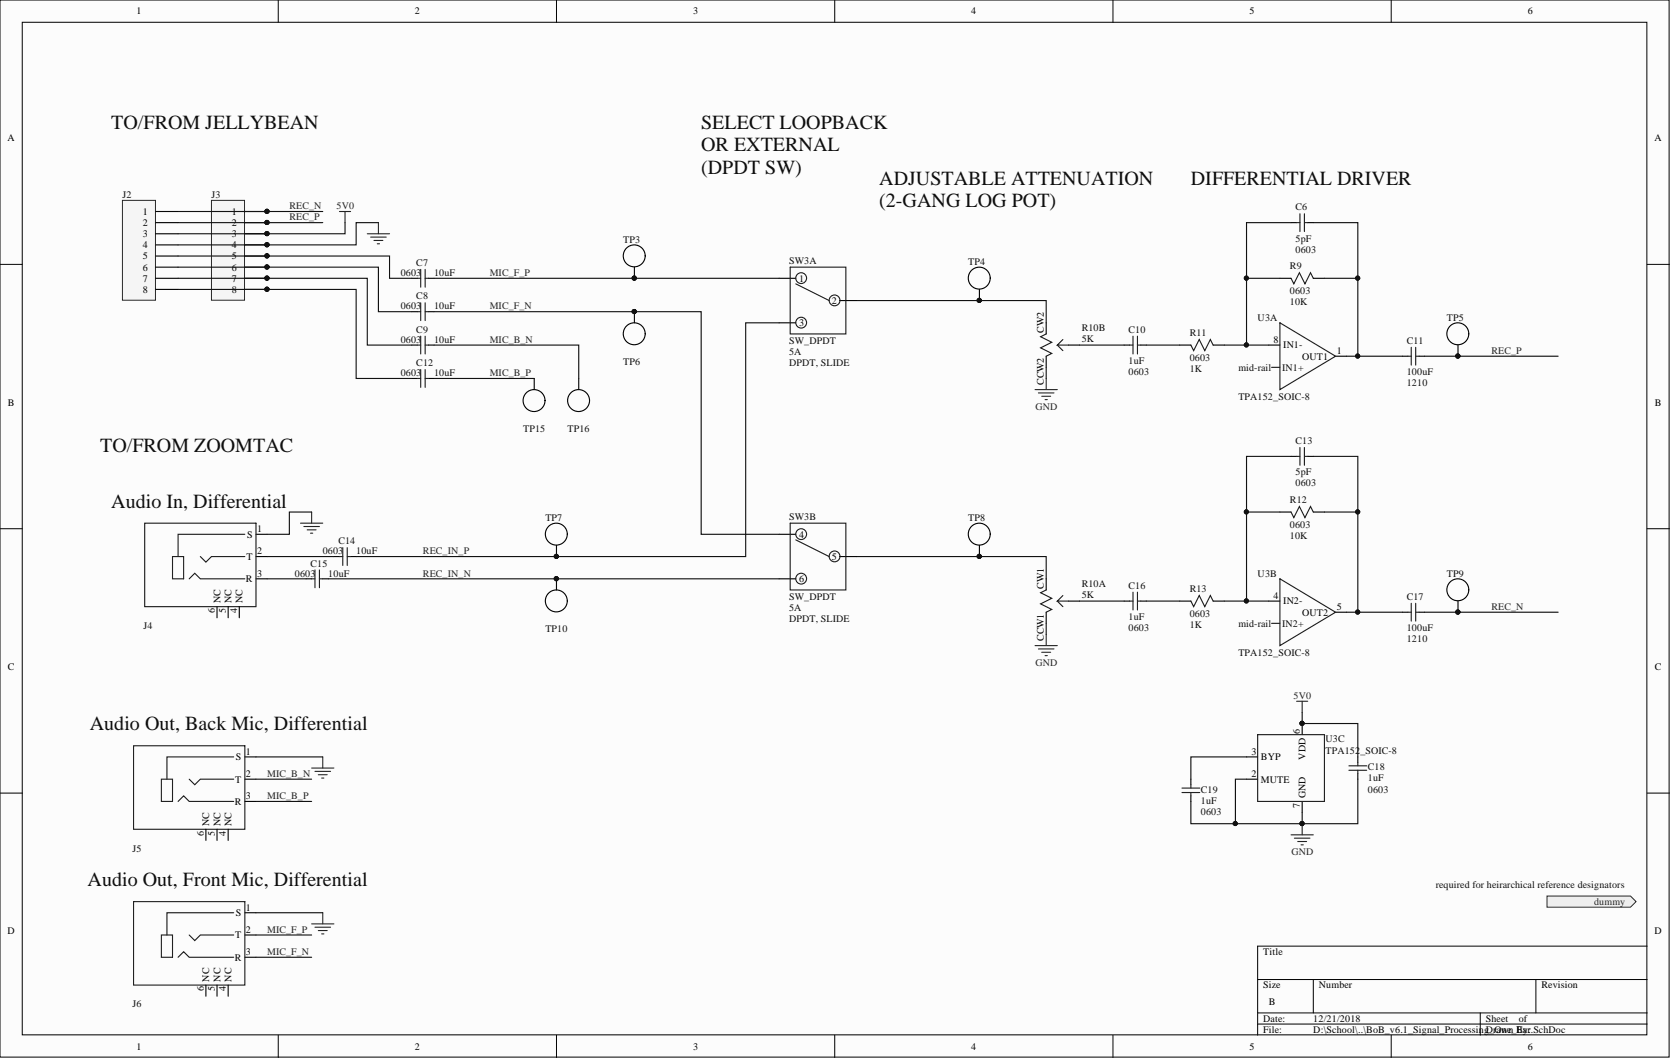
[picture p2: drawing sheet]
<svg xmlns="http://www.w3.org/2000/svg" width="381mm" height="241mm" viewBox="0 0 381 241" stroke-linecap="round" stroke-linejoin="round" font-family="sans-serif">
<defs><g id="words">
<g font-size="4.6" fill="#0e0e0e">
<text x="25.4" y="29.4">TO/FROM JELLYBEAN</text>
<text x="159.9" y="29.4">SELECT LOOPBACK</text>
<text x="159.9" y="34.5">OR EXTERNAL</text>
<text x="159.9" y="39.6">(DPDT SW)</text>
<text x="200.5" y="42.1">ADJUSTABLE ATTENUATION</text>
<text x="200.5" y="47.2">(2-GANG LOG POT)</text>
<text x="271.5" y="42.1">DIFFERENTIAL DRIVER</text>
<text x="22.8" y="103">TO/FROM ZOOMTAC</text>
<text x="25.4" y="115.7">Audio In, Differential</text>
<text x="20.5" y="166.4">Audio Out, Back Mic, Differential</text>
<text x="20" y="201.9">Audio Out, Front Mic, Differential</text>
</g>
<g font-size="2.3">
<text x="31.1" y="3.3">1</text>
<text x="94.6" y="3.3">2</text>
<text x="158" y="3.3">3</text>
<text x="221.5" y="3.3">4</text>
<text x="284.9" y="3.3">5</text>
<text x="348.3" y="3.3">6</text>
<text x="1.7" y="32.1">A</text>
<text x="377.3" y="32.1">A</text>
<text x="32.6" y="49">1</text>
<text x="32.6" y="51.5">2</text>
<text x="52.9" y="49">1</text>
<text x="52.9" y="51.5">2</text>
<text x="32.6" y="54">3</text>
<text x="32.6" y="56.6">4</text>
<text x="32.6" y="59.1">5</text>
<text x="52.9" y="54">3</text>
<text x="52.9" y="56.6">4</text>
<text x="52.9" y="59.1">5</text>
<text x="32.6" y="61.6">6</text>
<text x="32.6" y="64.2">7</text>
<text x="52.9" y="61.6">6</text>
<text x="52.9" y="64.2">7</text>
<text x="182.2" y="64.2">1</text>
<text x="32.6" y="66.7">8</text>
<text x="52.9" y="66.7">8</text>
<text x="189.6" y="69.2">2</text>
<text x="182.2" y="74.3">3</text>
<text x="238" y="75.8" transform="rotate(-90 238 75.8)">CW2</text>
<text x="290.4" y="78.1">8</text>
<text x="292.6" y="79.4">IN1-</text>
<text x="296.9" y="81.9">OUT1</text>
<text x="304.8" y="80.7">1</text>
<text x="238" y="87.8" transform="rotate(-90 238 87.8)">CCW2</text>
<text x="1.8" y="92.4">B</text>
<text x="377.3" y="92.4">B</text>
<text x="56.3" y="122.5">S</text>
<text x="58.6" y="121.2">1</text>
<text x="182.2" y="122.5">4</text>
<text x="56.2" y="127.6">T</text>
<text x="58.6" y="126.3">2</text>
<text x="58.6" y="131.4">3</text>
<text x="189.6" y="127.6">5</text>
<text x="50.2" y="137.5" transform="rotate(-90 50.2 137.5)">NC</text>
<text x="52.8" y="137.5" transform="rotate(-90 52.8 137.5)">NC</text>
<text x="55.3" y="137.5" transform="rotate(-90 55.3 137.5)">NC</text>
<text x="56.1" y="132.7">R</text>
<text x="182.2" y="132.7">6</text>
<text x="238" y="134.2" transform="rotate(-90 238 134.2)">CW1</text>
<text x="290.4" y="136.5">4</text>
<text x="292.6" y="137.7">IN2-</text>
<text x="49" y="139.7" transform="rotate(-90 49 139.7)">6</text>
<text x="51.5" y="139.7" transform="rotate(-90 51.5 139.7)">5</text>
<text x="54.1" y="139.7" transform="rotate(-90 54.1 139.7)">4</text>
<text x="296.9" y="140.3">OUT2</text>
<text x="304.8" y="139">5</text>
<text x="238" y="146.1" transform="rotate(-90 238 146.1)">CCW1</text>
<text x="1.8" y="152.6">C</text>
<text x="377.3" y="152.6">C</text>
<text x="296.4" y="167.1" transform="rotate(-90 296.4 167.1)">6</text>
<text x="53.8" y="173.2">S</text>
<text x="56.1" y="172">1</text>
<text x="285.3" y="172">3</text>
<text x="287.5" y="173.2">BYP</text>
<text x="297.7" y="173.1" transform="rotate(-90 297.7 173.1)">VDD</text>
<text x="53.6" y="178.3">T</text>
<text x="56.1" y="177">2</text>
<text x="285.3" y="177">2</text>
<text x="287.5" y="178.3">MUTE</text>
<text x="53.5" y="183.4">R</text>
<text x="56.1" y="182.1">3</text>
<text x="296.4" y="184.1" transform="rotate(-90 296.4 184.1)">7</text>
<text x="297.7" y="181.9" transform="rotate(-90 297.7 181.9)">GND</text>
<text x="46.4" y="190.4" transform="rotate(-90 46.4 190.4)">6</text>
<text x="47.7" y="188.2" transform="rotate(-90 47.7 188.2)">NC</text>
<text x="49" y="190.4" transform="rotate(-90 49 190.4)">5</text>
<text x="50.2" y="188.2" transform="rotate(-90 50.2 188.2)">NC</text>
<text x="51.5" y="190.4" transform="rotate(-90 51.5 190.4)">4</text>
<text x="52.8" y="188.2" transform="rotate(-90 52.8 188.2)">NC</text>
<text x="53.8" y="208.7">S</text>
<text x="56.1" y="207.5">1</text>
<text x="1.7" y="212.9">D</text>
<text x="53.6" y="213.8">T</text>
<text x="56.1" y="212.5">2</text>
<text x="377.3" y="212.9">D</text>
<text x="53.5" y="218.9">R</text>
<text x="56.1" y="217.6">3</text>
<text x="288" y="217.6">Title</text>
<text x="46.4" y="225.9" transform="rotate(-90 46.4 225.9)">6</text>
<text x="47.7" y="223.7" transform="rotate(-90 47.7 223.7)">NC</text>
<text x="49" y="225.9" transform="rotate(-90 49 225.9)">5</text>
<text x="50.2" y="223.7" transform="rotate(-90 50.2 223.7)">NC</text>
<text x="51.5" y="225.9" transform="rotate(-90 51.5 225.9)">4</text>
<text x="52.8" y="223.7" transform="rotate(-90 52.8 223.7)">NC</text>
<text x="288" y="225.2">Size</text>
<text x="300.7" y="225.2">Number</text>
<text x="351.5" y="225.2">Revision</text>
<text x="288" y="232.8">Date:</text>
<text x="289.3" y="229">B</text>
<text x="299.4" y="232.8">12/21/2018</text>
<text x="338.8" y="232.8">Sheet</text>
<text x="346.3" y="232.8">of</text>
<text x="31.1" y="239.2">1</text>
<text x="94.6" y="239.2">2</text>
<text x="158" y="239.2">3</text>
<text x="221.5" y="239.2">4</text>
<text x="284.9" y="239.2">5</text>
<text x="288" y="235.4">File:</text>
<text x="299.4" y="235.4">D:\School\..\BoB_v6.1_Signal_ProcessingD_rawn Ear.SchDoc</text>
<text x="340.7" y="235.4">One_By:</text>
<text x="348.3" y="239.2">6</text>
</g>
<g font-size="2.3" fill="#0e0e0e">
<text x="27.9" y="45.2">J2</text>
<text x="48.2" y="45.2">J3</text>
<text x="295.4" y="47.9">C6</text>
<text x="142.1" y="55.3">TP3</text>
<text x="295.4" y="55">5pF</text>
<text x="295.4" y="57.6">0603</text>
<text x="91.4" y="62.9">0603</text>
<text x="94.9" y="60.6">C7</text>
<text x="99" y="62.9">10uF</text>
<text x="179.9" y="60.1">SW3A</text>
<text x="220.8" y="60.4">TP4</text>
<text x="294.1" y="61.4">R9</text>
<text x="91.4" y="70.5">0603</text>
<text x="94.9" y="68.2">C8</text>
<text x="99" y="70.5">10uF</text>
<text x="294.1" y="67">0603</text>
<text x="294.1" y="69.5">10K</text>
<text x="94.9" y="75.8">C9</text>
<text x="246.7" y="77.9">5K</text>
<text x="246.7" y="75.3">R10B</text>
<text x="257.3" y="75.8">C10</text>
<text x="271.3" y="76.6">R11</text>
<text x="286.8" y="73">U3A</text>
<text x="329.9" y="73">TP5</text>
<text x="91.4" y="78.1">0603</text>
<text x="94.9" y="83.4">C12</text>
<text x="99" y="78.1">10uF</text>
<text x="142.1" y="83.2">TP6</text>
<text x="179.9" y="80.9">5A</text>
<text x="179.9" y="83.4">DPDT, SLIDE</text>
<text x="179.9" y="78.4">SW_DPDT</text>
<text x="257.3" y="82.9">1uF</text>
<text x="271.3" y="82.2">0603</text>
<text x="320.8" y="78.4">C11</text>
<text x="91.4" y="85.7">0603</text>
<text x="99" y="85.7">10uF</text>
<text x="257.3" y="85.5">0603</text>
<text x="271.3" y="84.7">1K</text>
<text x="282.4" y="84.5">mid-rail</text>
<text x="292.3" y="84.5">IN1+</text>
<text x="320.8" y="85.5">100uF</text>
<text x="320.8" y="88">1210</text>
<text x="282.4" y="91.1">TPA152_SOIC-8</text>
<text x="119.3" y="98.4">TP15</text>
<text x="129.4" y="98.4">TP16</text>
<text x="295.4" y="101.2">C13</text>
<text x="295.4" y="108.3">5pF</text>
<text x="295.4" y="110.8">0603</text>
<text x="124.3" y="118.7">TP7</text>
<text x="179.9" y="118.4">SW3B</text>
<text x="220.8" y="118.7">TP8</text>
<text x="294.1" y="114.6">R12</text>
<text x="77.1" y="124">C14</text>
<text x="294.1" y="120.2">0603</text>
<text x="294.1" y="122.8">10K</text>
<text x="67.2" y="131.4">0603</text>
<text x="70.8" y="129.1">C15</text>
<text x="73.6" y="126.3">0603</text>
<text x="74.9" y="131.4">10uF</text>
<text x="81.2" y="126.3">10uF</text>
<text x="286.8" y="131.4">U3B</text>
<text x="329.9" y="131.4">TP9</text>
<text x="179.9" y="136.7">SW_DPDT</text>
<text x="246.7" y="136.2">5K</text>
<text x="246.7" y="133.7">R10A</text>
<text x="257.3" y="134.2">C16</text>
<text x="271.3" y="134.9">R13</text>
<text x="320.8" y="136.7">C17</text>
<text x="32.7" y="143.3">J4</text>
<text x="179.9" y="139.2">5A</text>
<text x="179.9" y="141.8">DPDT, SLIDE</text>
<text x="257.3" y="141.3">1uF</text>
<text x="257.3" y="143.8">0603</text>
<text x="271.3" y="140.5">0603</text>
<text x="271.3" y="143">1K</text>
<text x="282.4" y="142.8">mid-rail</text>
<text x="292.3" y="142.8">IN2+</text>
<text x="320.8" y="143.8">100uF</text>
<text x="124.3" y="144.1">TP10</text>
<text x="282.4" y="149.4">TPA152_SOIC-8</text>
<text x="320.8" y="146.3">1210</text>
<text x="302.2" y="169.2">U3C</text>
<text x="302.2" y="171.7">TPA152</text>
<text x="310.2" y="171.7">_SOIC-8</text>
<text x="311.9" y="178">1uF</text>
<text x="311.9" y="175.5">C18</text>
<text x="273.8" y="183.1">1uF</text>
<text x="273.8" y="185.7">0603</text>
<text x="273.8" y="180.6">C19</text>
<text x="311.9" y="180.6">0603</text>
<text x="30.2" y="194">J5</text>
<text x="327.4" y="202.4">required for heirarchical reference designators</text>
<text x="30.2" y="229.5">J6</text>
</g>
<g font-size="2.3" fill="#262626">
<text x="66" y="47.7">REC_N</text>
<text x="76.7" y="47.7">5V0</text>
<text x="66" y="50.2">REC_P</text>
<text x="111.7" y="62.9">MIC_F_P</text>
<text x="111.7" y="70.5">MIC_F_N</text>
<text x="111.7" y="78.1">MIC_B_N</text>
<text x="340" y="80.7">REC_P</text>
<text x="111.7" y="85.7">MIC_B_P</text>
<text x="236.1" y="93.3">GND</text>
<text x="96.4" y="126.3">REC_IN_P</text>
<text x="96.4" y="131.4">REC_IN_N</text>
<text x="340" y="139">REC_N</text>
<text x="236.1" y="151.7">GND</text>
<text x="295" y="159.3">5V0</text>
<text x="60.9" y="177">MIC_B_N</text>
<text x="60.9" y="182.1">MIC_B_P</text>
<text x="294.5" y="194.8">GND</text>
<text x="363.5" y="206.2">dummy</text>
<text x="60.9" y="212.5">MIC_F_P</text>
<text x="60.9" y="217.6">MIC_F_N</text>
</g>
</g></defs>
<g fill="#fcfcfc" stroke="#000" stroke-width=".23">
<path d="M0 0h380.6v240.9h-380.6z"/>
<path d="M5.1 5.1h370.4v230.7h-370.4z"/>
</g>
<g fill="none" stroke="#000" stroke-width=".23">
<path d="M63.4 0v5.1M126.9 0v5.1M190.3 0v5.1M253.8 0v5.1M317.2 0v5.1M0 60.2h5.1M375.6 60.2h5M0 120.5h5.1M375.6 120.5h5M0 180.7h5.1M375.6 180.7h5M375.6 215.6h-88.8v20.3"/>
<path d="M63.4 235.9v5M126.9 235.9v5M190.3 235.9v5M253.8 235.9v5M286.8 223.2h88.8M286.8 230.8h88.8M286.8 233.3h88.8M299.4 223.2v7.6M317.2 235.9v5M337.5 230.8v5.1M350.2 223.2v7.6"/>
</g>
<g fill="none" stroke="#1c1c1c" stroke-width=".25">
<path d="M295.6 50.7h.8M296.4 48.7v4.1M297.4 48.7v4.1M297.4 50.7h.8M180.2 60.9h12.7v15.2h-12.7zM181.4 64.7l7.7 3.8M238.5 76.1l-1.2 .6 2.5 1.3-2.5 1.3 2.5 1.2-1.3 .7M241.1 78.6l1.2 1.3M242.3 77.4l-1.2 1.2h2.5M257.6 78.6h.7M258.3 76.6v4.1M259.3 76.6v4.1"/>
<path d="M259.3 78.6h.8M271.5 78.6l.7 1.3 1.2-2.5 1.3 2.5 1.3-2.5 .6 1.2M291.8 73.6l12.7 7.6-12.7 7.6zM294.4 63.4l.6 1.3 1.3-2.6 1.2 2.6 1.3-2.6 .6 1.3M321.8 79.1v4.1M322.8 79.1v4.1M289.9 83.7h1.9M321 81.2h.8M322.8 81.2h.8M180.2 119.2h12.7v15.2h-12.7zM294.4 116.7l.6 1.2 1.3-2.5 1.2 2.5 1.3-2.5 .6 1.3M295.6 104h.8"/>
<path d="M296.4 102v4M297.4 102v4M297.4 104h.8M181.4 123l7.7 3.8M238.5 134.4l-1.2 .7 2.5 1.2-2.5 1.3 2.5 1.3-1.3 .6M241.1 137l1.2 1.2M242.3 135.7l-1.2 1.3h2.5M257.6 137h.7M258.3 134.9v4.1M259.3 134.9v4.1M259.3 137h.8M271.5 137l.7 1.2 1.2-2.5 1.3 2.5 1.3-2.5 .6 1.3"/>
<path d="M291.8 131.9l12.7 7.6-12.7 7.6zM321 139.5h.8M321.8 137.5v4M322.8 137.5v4M322.8 139.5h.8M289.9 142h1.9M269.5 179.6h4.1M271.5 178.8v.8M286.8 167.4h15.2v15.2h-15.2zM307.6 174.5h4M307.6 175.5h4M309.6 173.7v.8"/>
<path d="M309.6 175.5v.8M269.5 180.6h4.1M271.5 180.6v.7"/>
<circle cx="182.7" cy="73.5" r="1.23"/>
<circle cx="182.7" cy="63.4" r="1.23"/>
<circle cx="190.3" cy="68.4" r="1.23"/>
<circle cx="182.7" cy="121.7" r="1.23"/>
<circle cx="182.7" cy="131.9" r="1.23"/>
<circle cx="190.3" cy="126.8" r="1.23"/>
</g>
<g fill="none" stroke="#000" stroke-width=".25">
<path d="M294.4 50.7h1.2M298.2 50.7h1.2M177.6 63.4h3.8M177.6 73.6h3.8M191.6 68.5h3.8M223.3 65.9v2.6M238.5 73.6v2.5M243.6 78.6h2.6M256.3 78.6h1.3M260.1 78.6h1.3M269 78.6h2.5M276.6 78.6h2.5"/>
<path d="M289.3 78.6h2.5M291.8 63.4h2.6M299.4 63.4h2.6M332.4 78.6v2.6M238.5 81.2v2.5M304.5 81.2h2.6M319.7 81.2h1.3M323.6 81.2h1.2M291.8 116.7h2.6M294.4 104h1.2M298.2 104h1.2M299.4 116.7h2.6"/>
<path d="M177.6 121.7h3.8M177.6 131.9h3.8M191.6 126.8h3.8M223.3 124.3v2.5M238.5 131.9v2.5M238.5 139.5v2.5M243.6 137h2.6M256.3 137h1.3M260.1 137h1.3M269 137h2.5M276.6 137h2.5M289.3 137h2.5"/>
<path d="M304.5 139.5h2.6M319.7 139.5h1.3M323.6 139.5h1.2M332.4 137v2.5M271.5 177.5v1.3M284.2 177.5h2.6M284.2 172.5h2.6M296.9 164.9v2.5M309.6 172.5v1.2M309.6 176.3v1.2M271.5 181.3v1.3M296.9 182.6v2.5"/>
<circle cx="223.3" cy="63.4" r="2.5"/>
<circle cx="332.4" cy="76.1" r="2.5"/>
<circle cx="223.3" cy="121.7" r="2.5"/>
<circle cx="332.4" cy="134.4" r="2.5"/>
</g>
<g fill="none" stroke="#262626" stroke-width=".25">
<path d="M236 88.8h5.1M236.8 89.5h3.5M237.5 90.3h2.1M238.3 91.1h.5M238.5 86.2v2.6M236 147.1h5.1M236.8 147.9h3.5M237.5 148.6h2.1M238.3 149.4h.5M238.5 144.6v2.5M295.6 159.8h2.6M296.9 159.8v2.5"/>
<path d="M294.4 190.2h5M295.1 191h3.6M295.9 191.7h2M296.7 192.5h.5M296.9 187.7v2.5"/>
</g>
<g fill="#0e0e0e" stroke="#0e0e0e" stroke-width=".23">
<circle cx="296.9" cy="187.6" r=".47"/>
<circle cx="332.4" cy="139.5" r=".47"/>
<circle cx="332.4" cy="81.1" r=".47"/>
<circle cx="296.9" cy="164.8" r=".47"/>
<circle cx="223.3" cy="126.8" r=".47"/>
<circle cx="223.3" cy="68.4" r=".47"/>
</g>
<path d="M48.2 45.7h7.6v22.7h-7.6z" fill="#f5f5f5" stroke="#262626" stroke-width=".23"/>
<g fill="none" stroke="#000" stroke-width=".25">
<path d="M55.8 48.2h5.1M55.8 50.7h5.1M55.8 53.3h5.1M55.8 55.8h5.1M55.8 58.3h5.1M55.8 60.9h5.1M55.8 63.4h5.1M55.8 65.9h5.1M93.9 63.4h1.3M93.9 71h1.3M93.9 78.6h1.3M97.7 63.4h1.3"/>
<path d="M97.7 71h1.3M97.7 78.6h1.3M93.9 86.2h1.3M97.7 86.2h1.3M49.5 138.2v2.6M52 138.2v2.6M54.6 138.2v2.6M58.4 126.8h2.5M58.4 131.9h2.5M58.4 121.7h2.5M69.8 131.9h1.3M73.6 131.9h1.3"/>
<path d="M76.1 126.8h1.3M79.9 126.8h1.3M55.8 172.5h2.6M55.8 177.5h2.6M46.9 189v2.5M49.5 189v2.5M52 189v2.5M55.8 182.6h2.6M55.8 208h2.6M55.8 213h2.6M55.8 218.1h2.6M46.9 224.5v2.5"/>
<path d="M49.5 224.5v2.5M52 224.5v2.5"/>
</g>
<g fill="#0e0e0e" stroke="#0e0e0e" stroke-width=".23">
<circle cx="60.9" cy="48.2" r=".47"/>
<circle cx="60.9" cy="50.7" r=".47"/>
<circle cx="60.9" cy="53.2" r=".47"/>
<circle cx="60.9" cy="55.8" r=".47"/>
<circle cx="60.9" cy="58.3" r=".47"/>
<circle cx="60.9" cy="60.8" r=".47"/>
<circle cx="60.9" cy="63.4" r=".47"/>
<circle cx="60.9" cy="65.9" r=".47"/>
</g>
<g fill="none" stroke="#262626" stroke-width=".25">
<path d="M77.4 48.2h2.5M78.7 48.2v2.5M68.5 119.2h5.1M69.3 120h3.5M71.1 116.7v2.5M70 120.7h2.1M70.8 121.5h.5M71.1 175h5M71.8 175.8h3.6M72.6 176.5h2M73.3 177.3h.5M73.6 172.5v2.5"/>
<path d="M71.1 210.5h5M71.8 211.3h3.6M72.6 212h2M73.3 212.8h.5M73.6 208v2.5"/>
</g>
<g fill="none" stroke="#1c1c1c" stroke-width=".25">
<path d="M95.2 63.4h.7M95.2 71h.7M95.2 78.6h.7M95.9 61.4v4M95.9 69v4M95.9 76.6v4.1M96.9 61.4v4M96.9 69v4M96.9 76.6v4.1M96.9 63.4h.8M96.9 71h.8M96.9 78.6h.8"/>
<path d="M95.2 86.2h.7M95.9 84.2v4.1M96.9 84.2v4.1M96.9 86.2h.8M33 119.2h25.4v19h-25.4zM39.3 126.8h2.6v5.1h-2.6zM43.1 131.9l1.3-1.3 1.3 1.3h10.1M45.7 126.8l1.2 1.3 1.3-1.3h7.6M55.8 121.7h-15.2v5.1M71.1 131.9h.7M71.8 129.9v4M72.8 129.9v4"/>
<path d="M72.8 131.9h.8M77.4 126.8h.8M78.2 124.8v4M79.2 124.8v4M79.2 126.8h.7M30.5 169.9h25.3v19.1h-25.3zM36.8 177.5h2.5v5.1h-2.5zM43.1 177.5l1.3 1.3 1.3-1.3h7.6M53.3 172.5h-15.2v5M40.6 182.6l1.3-1.3 1.2 1.3h10.2M30.5 205.4h25.3v19.1h-25.3zM36.8 213h2.5v5.1h-2.5z"/>
<path d="M40.6 218.1l1.3-1.2 1.2 1.2h10.2M43.1 213l1.3 1.3 1.3-1.3h7.6M53.3 208h-15.2v5"/>
</g>
<path d="M27.9 45.7h7.6v22.7h-7.6z" fill="#f5f5f5" stroke="#262626" stroke-width=".23"/>
<g fill="none" stroke="#000" stroke-width=".25">
<path d="M35.5 48.2h5.1M35.5 50.7h5.1M35.5 53.3h5.1M35.5 55.8h5.1M35.5 58.3h5.1M35.5 60.9h5.1M35.5 63.4h5.1M35.5 65.9h5.1M144.6 60.9v2.5M144.6 71v2.6M126.9 124.3v2.5M126.9 131.9v2.5"/>
<circle cx="144.6" cy="58.3" r="2.5"/>
<circle cx="144.6" cy="76.1" r="2.5"/>
<circle cx="126.8" cy="136.9" r="2.5"/>
<circle cx="126.8" cy="121.7" r="2.5"/>
</g>
<path d="M83.7 53.3h5.1M84.5 54h3.6M85.3 54.8h2M86 55.5h.5M86.3 50.7v2.6" fill="none" stroke="#262626" stroke-width=".25"/>
<g fill="#0e0e0e" stroke="#0e0e0e" stroke-width=".23">
<circle cx="126.8" cy="126.8" r=".47"/>
<circle cx="126.8" cy="131.9" r=".47"/>
<circle cx="144.6" cy="63.4" r=".47"/>
<circle cx="144.6" cy="71" r=".47"/>
</g>
<path d="M352.7 204.2h19.1l1.2 1.2-1.2 1.3h-19.1z" fill-rule="evenodd" fill="#f0f0f0" stroke="#262626" stroke-width=".23"/>
<g fill="none" stroke="#000" stroke-width=".25">
<path d="M121.8 86.2v2.6M132 86.2v2.6"/>
<circle cx="121.8" cy="91.3" r="2.5"/>
<circle cx="131.9" cy="91.3" r="2.5"/>
</g>
<g fill="none" stroke="#0e0e0e" stroke-width=".25">
<path d="M40.6 48.2h33M40.6 50.7h33M40.6 58.3h48.2v5.1h5.1M78.7 50.7v2.6h-38.1M86.3 50.7h-5.1v5.1h-40.6M294.4 50.7h-10.2v12.7M299.4 50.7h10.2v12.7M40.6 60.9h45.7v10.1h7.6M40.6 63.4h43.1v15.2h10.2M40.6 65.9h40.6v20.3h12.7M99 63.4h78.6M99 71h60.9v50.7h17.7"/>
<path d="M99 78.6h33v7.6M177.6 73.6h-7.6v53.2h-88.8M195.4 68.5h43.1v5.1M246.2 78.6h10.1M261.4 78.6h7.6M279.1 78.6h5.1M291.8 63.4h-7.6v15.2h5.1M302 63.4h7.6v17.8h-2.5M99 86.2h22.8M238.5 83.7v2.5M309.6 81.2h10.1M324.8 81.2h30.5"/>
<path d="M71.1 116.7h-5.1v5h-5.1M291.8 116.7h-7.6v20.3h5.1M294.4 104h-10.2v12.7M299.4 104h10.2v12.7M302 116.7h7.6v22.8h-2.5M60.9 126.8h15.2M60.9 131.9h8.9M74.9 131.9h102.7M195.4 126.8h43.1v5.1M246.2 137h10.1M261.4 137h7.6M279.1 137h5.1"/>
<path d="M309.6 139.5h10.1M324.8 139.5h30.5M238.5 142v2.6M58.4 172.5h15.2M58.4 177.5h12.7M284.2 177.5h-2.5v10.2h15.2v-2.6M284.2 172.5h-12.7v5M296.9 162.3v2.6h12.7v7.6M309.6 177.5v10.2h-12.7M58.4 182.6h12.7M271.5 182.6v5.1h10.2M58.4 218.1h12.7"/>
<path d="M58.4 213h12.7M58.4 208h15.2"/>
</g>
<g fill="#0e0e0e" stroke="#0e0e0e" stroke-width=".23">
<circle cx="309.6" cy="63.4" r=".47"/>
<circle cx="309.6" cy="81.1" r=".47"/>
<circle cx="284.2" cy="63.4" r=".47"/>
<circle cx="284.2" cy="78.6" r=".47"/>
<circle cx="309.6" cy="116.6" r=".47"/>
<circle cx="309.6" cy="139.5" r=".47"/>
<circle cx="284.2" cy="116.6" r=".47"/>
<circle cx="284.2" cy="136.9" r=".47"/>
<circle cx="296.9" cy="187.6" r=".47"/>
<circle cx="281.6" cy="187.6" r=".47"/>
<circle cx="296.9" cy="164.8" r=".47"/>
<circle cx="332.4" cy="81.1" r=".47"/>
<circle cx="332.4" cy="139.5" r=".47"/>
<circle cx="60.9" cy="48.2" r=".47"/>
<circle cx="60.9" cy="50.7" r=".47"/>
<circle cx="60.9" cy="53.2" r=".47"/>
<circle cx="60.9" cy="58.3" r=".47"/>
<circle cx="60.9" cy="60.8" r=".47"/>
<circle cx="60.9" cy="63.4" r=".47"/>
<circle cx="60.9" cy="65.9" r=".47"/>
<circle cx="60.9" cy="55.8" r=".47"/>
<circle cx="126.8" cy="126.8" r=".47"/>
<circle cx="144.6" cy="63.4" r=".47"/>
<circle cx="144.6" cy="71" r=".47"/>
<circle cx="126.8" cy="131.9" r=".47"/>
<circle cx="223.3" cy="68.4" r=".47"/>
<circle cx="223.3" cy="126.8" r=".47"/>
</g>
<use href="#words"/>
</svg>
